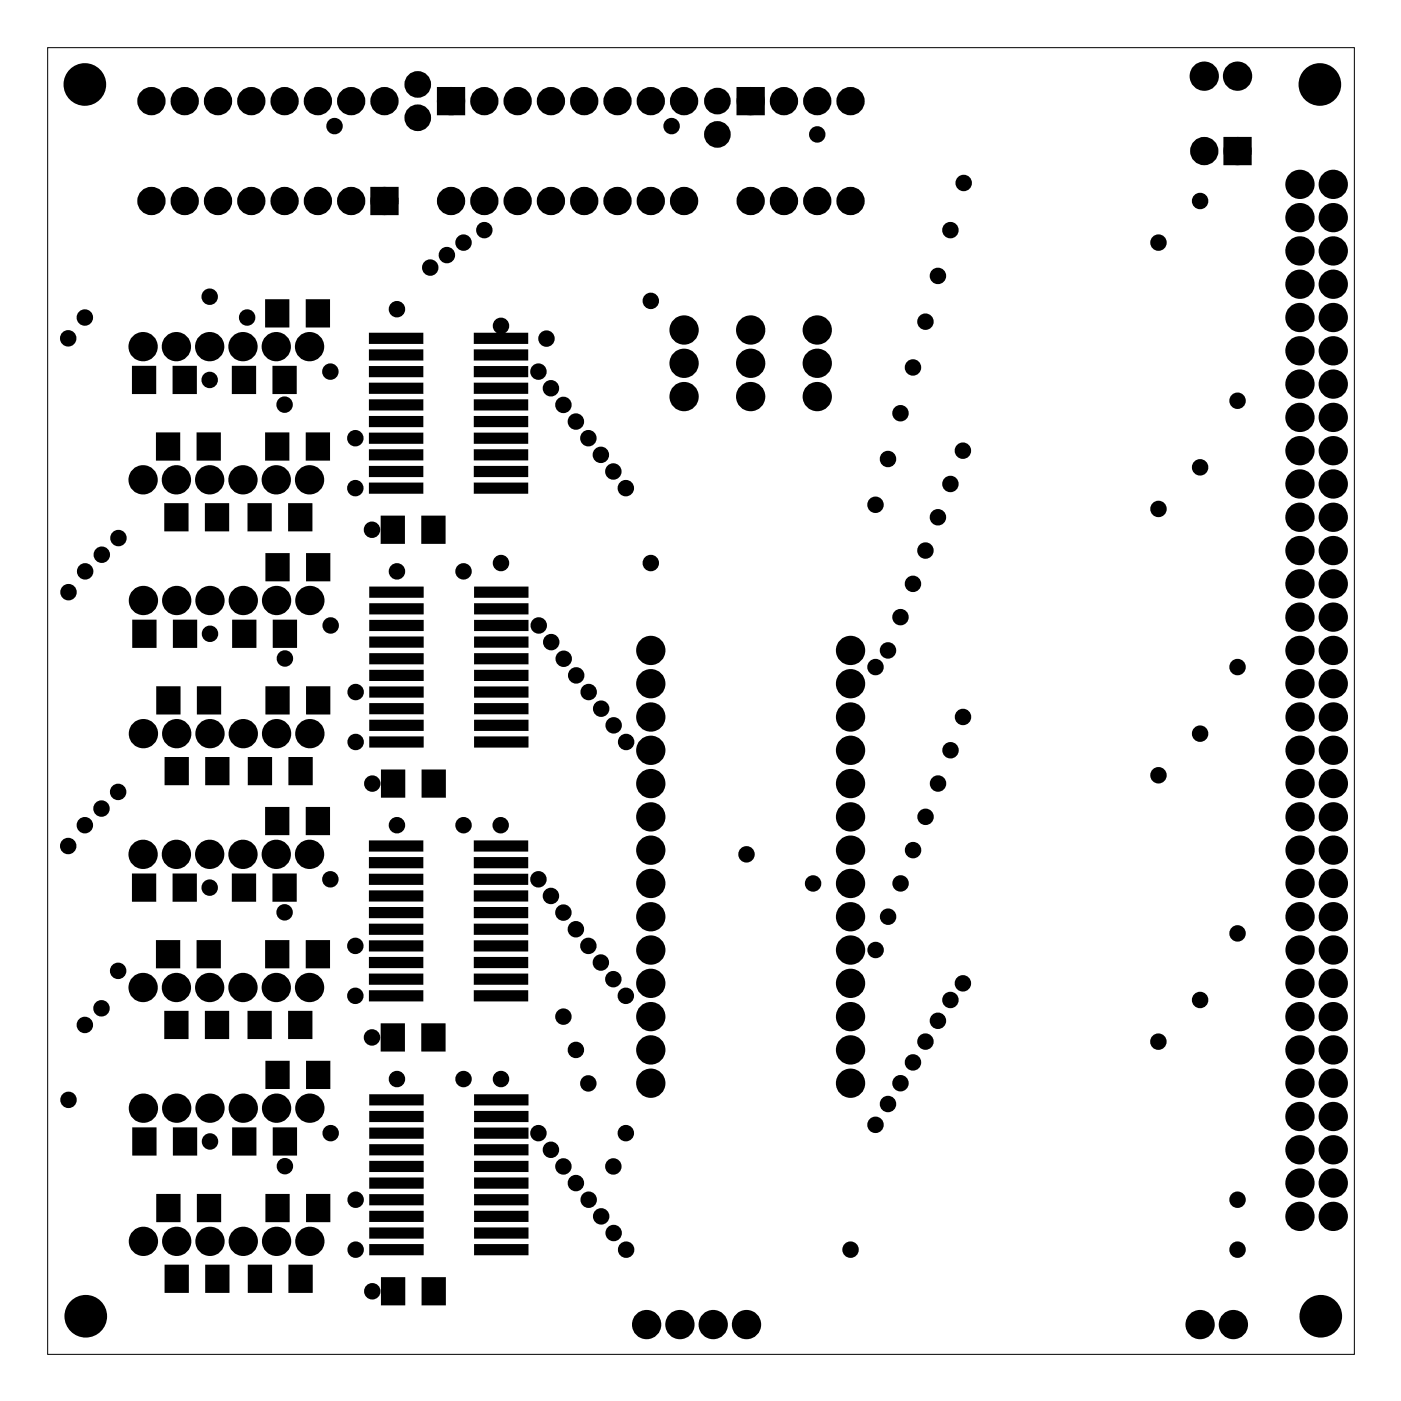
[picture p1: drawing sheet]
<svg xmlns="http://www.w3.org/2000/svg" width="107mm" height="107mm" viewBox="0 0 107 107" stroke-linecap="round" stroke-linejoin="round" font-family="sans-serif">
<path d="M3.6 3.6h99.7v99.7h-99.7z" fill="none" stroke="#000" stroke-width=".08"/>
<g fill="#000">
<circle cx="6.5" cy="6.4" r="1.5"/>
<circle cx="11.6" cy="15.3" r=".7"/>
<circle cx="11.6" cy="7.7" r=".7"/>
<circle cx="14.1" cy="15.3" r=".7"/>
<circle cx="14.1" cy="7.7" r=".7"/>
<circle cx="16.6" cy="15.3" r=".7"/>
<circle cx="16.6" cy="7.7" r=".7"/>
<circle cx="19.2" cy="15.3" r=".7"/>
<circle cx="19.2" cy="7.7" r=".7"/>
<circle cx="21.7" cy="15.3" r=".7"/>
<circle cx="21.7" cy="7.7" r=".7"/>
<circle cx="24.3" cy="15.3" r=".7"/>
<circle cx="24.3" cy="7.7" r=".7"/>
<circle cx="25.5" cy="9.6" r=".35"/>
<circle cx="26.8" cy="15.3" r=".7"/>
<circle cx="26.8" cy="7.7" r=".7"/>
<circle cx="29.3" cy="15.3" r=".7"/>
<circle cx="29.3" cy="7.7" r=".7"/>
<circle cx="31.9" cy="9" r=".64"/>
<circle cx="31.9" cy="6.4" r=".64"/>
<circle cx="34.1" cy="19.5" r=".35"/>
<circle cx="34.4" cy="15.3" r=".7"/>
<circle cx="34.4" cy="7.7" r=".7"/>
<circle cx="35.4" cy="18.5" r=".35"/>
<circle cx="37" cy="17.6" r=".35"/>
<circle cx="37" cy="15.3" r=".7"/>
<circle cx="37" cy="7.7" r=".7"/>
<circle cx="39.5" cy="15.3" r=".7"/>
<circle cx="39.5" cy="7.7" r=".7"/>
<circle cx="42" cy="15.3" r=".7"/>
<circle cx="42" cy="7.7" r=".7"/>
<circle cx="44.6" cy="15.3" r=".7"/>
<circle cx="44.6" cy="7.7" r=".7"/>
<circle cx="47.1" cy="15.3" r=".7"/>
<circle cx="47.1" cy="7.7" r=".7"/>
<circle cx="49.7" cy="15.3" r=".7"/>
<circle cx="49.7" cy="7.7" r=".7"/>
<circle cx="51.2" cy="9.6" r=".35"/>
<circle cx="52.2" cy="15.3" r=".7"/>
<circle cx="52.2" cy="7.7" r=".7"/>
<circle cx="54.7" cy="7.7" r=".64"/>
<circle cx="54.7" cy="10.3" r=".64"/>
<circle cx="57.3" cy="15.3" r=".7"/>
<circle cx="57.3" cy="7.7" r=".7"/>
<circle cx="59.8" cy="15.3" r=".7"/>
<circle cx="59.8" cy="7.7" r=".7"/>
<circle cx="62.4" cy="10.3" r=".35"/>
<circle cx="62.4" cy="15.3" r=".7"/>
<circle cx="62.4" cy="7.7" r=".7"/>
<circle cx="64.9" cy="15.3" r=".7"/>
<circle cx="64.9" cy="7.7" r=".7"/>
<circle cx="72.5" cy="17.6" r=".35"/>
<circle cx="73.5" cy="14" r=".35"/>
<circle cx="88.4" cy="18.5" r=".35"/>
<circle cx="91.6" cy="15.3" r=".35"/>
<circle cx="91.9" cy="5.8" r=".74"/>
<circle cx="91.9" cy="11.5" r=".7"/>
<circle cx="94.4" cy="5.8" r=".74"/>
<circle cx="94.4" cy="11.5" r=".7"/>
<circle cx="99.2" cy="14.1" r=".74"/>
<circle cx="99.2" cy="16.6" r=".74"/>
<circle cx="99.2" cy="19.1" r=".74"/>
<circle cx="100.7" cy="6.4" r="1.5"/>
<circle cx="101.7" cy="14.1" r=".74"/>
<circle cx="101.7" cy="16.6" r=".74"/>
<circle cx="101.7" cy="19.1" r=".74"/>
<circle cx="5.2" cy="25.8" r=".35"/>
<circle cx="6.5" cy="24.2" r=".35"/>
<circle cx="10.9" cy="36.6" r=".74"/>
<circle cx="10.9" cy="26.4" r=".74"/>
<circle cx="13.5" cy="36.6" r=".74"/>
<circle cx="13.5" cy="26.4" r=".74"/>
<circle cx="16" cy="26.4" r=".74"/>
<circle cx="16" cy="36.6" r=".74"/>
<circle cx="16" cy="29" r=".35"/>
<circle cx="16" cy="22.6" r=".35"/>
<circle cx="18.5" cy="36.6" r=".74"/>
<circle cx="18.5" cy="26.4" r=".74"/>
<circle cx="18.9" cy="24.2" r=".35"/>
<circle cx="21.1" cy="36.6" r=".74"/>
<circle cx="21.1" cy="26.4" r=".74"/>
<circle cx="21.7" cy="30.9" r=".35"/>
<circle cx="23.6" cy="26.4" r=".74"/>
<circle cx="23.6" cy="36.6" r=".74"/>
<circle cx="25.2" cy="28.4" r=".35"/>
<circle cx="27.1" cy="33.4" r=".35"/>
<circle cx="27.1" cy="37.2" r=".35"/>
<circle cx="30.3" cy="23.6" r=".35"/>
<circle cx="32.8" cy="20.4" r=".35"/>
<circle cx="38.2" cy="24.9" r=".35"/>
<circle cx="41.1" cy="28.4" r=".35"/>
<circle cx="41.7" cy="25.8" r=".35"/>
<circle cx="42" cy="29.6" r=".35"/>
<circle cx="43" cy="30.9" r=".35"/>
<circle cx="43.9" cy="32.2" r=".35"/>
<circle cx="44.9" cy="33.4" r=".35"/>
<circle cx="45.8" cy="34.7" r=".35"/>
<circle cx="46.8" cy="36" r=".35"/>
<circle cx="47.7" cy="37.2" r=".35"/>
<circle cx="49.7" cy="23" r=".35"/>
<circle cx="52.2" cy="30.3" r=".74"/>
<circle cx="52.2" cy="25.2" r=".74"/>
<circle cx="52.2" cy="27.7" r=".74"/>
<circle cx="57.3" cy="30.3" r=".74"/>
<circle cx="57.3" cy="25.2" r=".74"/>
<circle cx="57.3" cy="27.7" r=".74"/>
<circle cx="62.4" cy="30.3" r=".74"/>
<circle cx="62.4" cy="25.2" r=".74"/>
<circle cx="62.4" cy="27.7" r=".74"/>
<circle cx="66.8" cy="38.5" r=".35"/>
<circle cx="67.8" cy="35" r=".35"/>
<circle cx="68.7" cy="31.5" r=".35"/>
<circle cx="69.7" cy="28" r=".35"/>
<circle cx="70.6" cy="24.5" r=".35"/>
<circle cx="71.6" cy="21.1" r=".35"/>
<circle cx="71.6" cy="39.5" r=".35"/>
<circle cx="72.5" cy="36.9" r=".35"/>
<circle cx="73.5" cy="34.4" r=".35"/>
<circle cx="88.4" cy="38.8" r=".35"/>
<circle cx="91.6" cy="35.7" r=".35"/>
<circle cx="94.4" cy="30.6" r=".35"/>
<circle cx="99.2" cy="36.9" r=".74"/>
<circle cx="99.2" cy="39.5" r=".74"/>
<circle cx="99.2" cy="34.4" r=".74"/>
<circle cx="99.2" cy="24.2" r=".74"/>
<circle cx="99.2" cy="21.7" r=".74"/>
<circle cx="99.2" cy="29.3" r=".74"/>
<circle cx="99.2" cy="26.8" r=".74"/>
<circle cx="99.2" cy="31.8" r=".74"/>
<circle cx="101.7" cy="36.9" r=".74"/>
<circle cx="101.7" cy="39.5" r=".74"/>
<circle cx="101.7" cy="34.4" r=".74"/>
<circle cx="101.7" cy="24.2" r=".74"/>
<circle cx="101.7" cy="21.7" r=".74"/>
<circle cx="101.7" cy="29.3" r=".74"/>
<circle cx="101.7" cy="26.8" r=".74"/>
<circle cx="101.7" cy="31.8" r=".74"/>
<circle cx="5.2" cy="45.2" r=".35"/>
<circle cx="6.5" cy="43.6" r=".35"/>
<circle cx="7.8" cy="42.3" r=".35"/>
<circle cx="9" cy="41.1" r=".35"/>
<circle cx="10.9" cy="56" r=".74"/>
<circle cx="10.9" cy="45.8" r=".74"/>
<circle cx="13.5" cy="56" r=".74"/>
<circle cx="13.5" cy="45.8" r=".74"/>
<circle cx="16" cy="56" r=".74"/>
<circle cx="16" cy="45.8" r=".74"/>
<circle cx="16" cy="48.4" r=".35"/>
<circle cx="18.6" cy="56" r=".74"/>
<circle cx="18.6" cy="45.8" r=".74"/>
<circle cx="21.1" cy="56" r=".74"/>
<circle cx="21.1" cy="45.8" r=".74"/>
<circle cx="21.7" cy="50.2" r=".35"/>
<circle cx="23.6" cy="56" r=".74"/>
<circle cx="23.6" cy="45.8" r=".74"/>
<circle cx="25.2" cy="47.7" r=".35"/>
<circle cx="27.1" cy="56.6" r=".35"/>
<circle cx="27.1" cy="52.8" r=".35"/>
<circle cx="28.4" cy="40.4" r=".35"/>
<circle cx="28.4" cy="59.8" r=".35"/>
<circle cx="30.3" cy="43.6" r=".35"/>
<circle cx="35.4" cy="43.6" r=".35"/>
<circle cx="38.2" cy="43" r=".35"/>
<circle cx="41.1" cy="47.7" r=".35"/>
<circle cx="42.1" cy="49" r=".35"/>
<circle cx="43" cy="50.3" r=".35"/>
<circle cx="44" cy="51.5" r=".35"/>
<circle cx="44.9" cy="52.8" r=".35"/>
<circle cx="45.9" cy="54.1" r=".35"/>
<circle cx="46.8" cy="55.3" r=".35"/>
<circle cx="47.8" cy="56.6" r=".35"/>
<circle cx="49.7" cy="54.7" r=".74"/>
<circle cx="49.7" cy="59.8" r=".74"/>
<circle cx="49.7" cy="49.6" r=".74"/>
<circle cx="49.7" cy="57.2" r=".74"/>
<circle cx="49.7" cy="52.2" r=".74"/>
<circle cx="49.7" cy="43" r=".35"/>
<circle cx="64.9" cy="49.6" r=".74"/>
<circle cx="64.9" cy="54.7" r=".74"/>
<circle cx="64.9" cy="59.8" r=".74"/>
<circle cx="64.9" cy="57.2" r=".74"/>
<circle cx="64.9" cy="52.2" r=".74"/>
<circle cx="66.8" cy="50.9" r=".35"/>
<circle cx="67.8" cy="49.6" r=".35"/>
<circle cx="68.7" cy="47.1" r=".35"/>
<circle cx="69.7" cy="44.5" r=".35"/>
<circle cx="70.6" cy="42" r=".35"/>
<circle cx="71.6" cy="59.8" r=".35"/>
<circle cx="72.5" cy="57.2" r=".35"/>
<circle cx="73.5" cy="54.7" r=".35"/>
<circle cx="88.4" cy="59.2" r=".35"/>
<circle cx="91.6" cy="56" r=".35"/>
<circle cx="94.4" cy="50.9" r=".35"/>
<circle cx="99.2" cy="44.5" r=".74"/>
<circle cx="99.2" cy="42" r=".74"/>
<circle cx="99.2" cy="49.6" r=".74"/>
<circle cx="99.2" cy="47.1" r=".74"/>
<circle cx="99.2" cy="52.2" r=".74"/>
<circle cx="99.2" cy="57.2" r=".74"/>
<circle cx="99.2" cy="54.7" r=".74"/>
<circle cx="99.2" cy="59.8" r=".74"/>
<circle cx="101.7" cy="42" r=".74"/>
<circle cx="101.7" cy="44.5" r=".74"/>
<circle cx="101.7" cy="49.6" r=".74"/>
<circle cx="101.7" cy="47.1" r=".74"/>
<circle cx="101.7" cy="52.2" r=".74"/>
<circle cx="101.7" cy="57.2" r=".74"/>
<circle cx="101.7" cy="54.7" r=".74"/>
<circle cx="101.7" cy="59.8" r=".74"/>
<circle cx="5.2" cy="64.5" r=".35"/>
<circle cx="6.5" cy="78.2" r=".35"/>
<circle cx="6.5" cy="63" r=".35"/>
<circle cx="7.7" cy="61.7" r=".35"/>
<circle cx="7.7" cy="76.9" r=".35"/>
<circle cx="9" cy="74.1" r=".35"/>
<circle cx="9" cy="60.4" r=".35"/>
<circle cx="10.9" cy="75.3" r=".74"/>
<circle cx="10.9" cy="65.2" r=".74"/>
<circle cx="13.5" cy="75.3" r=".74"/>
<circle cx="13.5" cy="65.2" r=".74"/>
<circle cx="16" cy="75.3" r=".74"/>
<circle cx="16" cy="65.2" r=".74"/>
<circle cx="16" cy="67.7" r=".35"/>
<circle cx="18.5" cy="75.3" r=".74"/>
<circle cx="18.5" cy="65.2" r=".74"/>
<circle cx="21.1" cy="75.3" r=".74"/>
<circle cx="21.1" cy="65.2" r=".74"/>
<circle cx="21.7" cy="69.6" r=".35"/>
<circle cx="23.6" cy="75.3" r=".74"/>
<circle cx="23.6" cy="65.2" r=".74"/>
<circle cx="25.2" cy="67.1" r=".35"/>
<circle cx="27.1" cy="76" r=".35"/>
<circle cx="27.1" cy="72.2" r=".35"/>
<circle cx="28.4" cy="79.2" r=".35"/>
<circle cx="30.3" cy="63" r=".35"/>
<circle cx="35.4" cy="63" r=".35"/>
<circle cx="38.2" cy="63" r=".35"/>
<circle cx="41.1" cy="67.1" r=".35"/>
<circle cx="42" cy="68.4" r=".35"/>
<circle cx="43" cy="69.6" r=".35"/>
<circle cx="43" cy="77.6" r=".35"/>
<circle cx="43.9" cy="70.9" r=".35"/>
<circle cx="44.9" cy="72.2" r=".35"/>
<circle cx="45.8" cy="73.4" r=".35"/>
<circle cx="46.8" cy="74.7" r=".35"/>
<circle cx="47.7" cy="76" r=".35"/>
<circle cx="49.7" cy="77.6" r=".74"/>
<circle cx="49.7" cy="72.5" r=".74"/>
<circle cx="49.7" cy="67.4" r=".74"/>
<circle cx="49.7" cy="69.9" r=".74"/>
<circle cx="49.7" cy="75" r=".74"/>
<circle cx="49.7" cy="64.9" r=".74"/>
<circle cx="49.7" cy="62.3" r=".74"/>
<circle cx="57" cy="65.2" r=".35"/>
<circle cx="62" cy="67.4" r=".35"/>
<circle cx="64.9" cy="77.6" r=".74"/>
<circle cx="64.9" cy="67.4" r=".74"/>
<circle cx="64.9" cy="72.5" r=".74"/>
<circle cx="64.9" cy="69.9" r=".74"/>
<circle cx="64.9" cy="75" r=".74"/>
<circle cx="64.9" cy="64.9" r=".74"/>
<circle cx="64.9" cy="62.3" r=".74"/>
<circle cx="66.8" cy="72.5" r=".35"/>
<circle cx="67.8" cy="69.9" r=".35"/>
<circle cx="68.7" cy="67.4" r=".35"/>
<circle cx="69.7" cy="64.9" r=".35"/>
<circle cx="70.6" cy="79.5" r=".35"/>
<circle cx="70.6" cy="62.3" r=".35"/>
<circle cx="71.6" cy="77.9" r=".35"/>
<circle cx="72.5" cy="76.3" r=".35"/>
<circle cx="73.5" cy="75" r=".35"/>
<circle cx="88.4" cy="79.5" r=".35"/>
<circle cx="91.6" cy="76.3" r=".35"/>
<circle cx="94.4" cy="71.2" r=".35"/>
<circle cx="99.2" cy="77.6" r=".74"/>
<circle cx="99.2" cy="75" r=".74"/>
<circle cx="99.2" cy="62.3" r=".74"/>
<circle cx="99.2" cy="72.5" r=".74"/>
<circle cx="99.2" cy="67.4" r=".74"/>
<circle cx="99.2" cy="69.9" r=".74"/>
<circle cx="99.2" cy="64.9" r=".74"/>
<circle cx="101.7" cy="77.6" r=".74"/>
<circle cx="101.7" cy="75" r=".74"/>
<circle cx="101.7" cy="67.4" r=".74"/>
<circle cx="101.7" cy="62.3" r=".74"/>
<circle cx="101.7" cy="72.5" r=".74"/>
<circle cx="101.7" cy="64.9" r=".74"/>
<circle cx="101.7" cy="69.9" r=".74"/>
<circle cx="5.2" cy="83.9" r=".35"/>
<circle cx="10.9" cy="84.6" r=".74"/>
<circle cx="10.9" cy="94.7" r=".74"/>
<circle cx="13.5" cy="84.6" r=".74"/>
<circle cx="13.5" cy="94.7" r=".74"/>
<circle cx="16" cy="84.6" r=".74"/>
<circle cx="16" cy="94.7" r=".74"/>
<circle cx="16" cy="87.1" r=".35"/>
<circle cx="18.6" cy="84.6" r=".74"/>
<circle cx="18.6" cy="94.7" r=".74"/>
<circle cx="21.1" cy="84.6" r=".74"/>
<circle cx="21.1" cy="94.7" r=".74"/>
<circle cx="21.7" cy="89" r=".35"/>
<circle cx="23.6" cy="84.6" r=".74"/>
<circle cx="23.6" cy="94.7" r=".74"/>
<circle cx="25.2" cy="86.5" r=".35"/>
<circle cx="27.1" cy="91.5" r=".35"/>
<circle cx="27.1" cy="95.3" r=".35"/>
<circle cx="28.4" cy="98.5" r=".35"/>
<circle cx="30.3" cy="82.3" r=".35"/>
<circle cx="35.4" cy="82.3" r=".35"/>
<circle cx="38.2" cy="82.3" r=".35"/>
<circle cx="41.1" cy="86.5" r=".35"/>
<circle cx="42" cy="87.7" r=".35"/>
<circle cx="43" cy="89" r=".35"/>
<circle cx="43.9" cy="80.1" r=".35"/>
<circle cx="43.9" cy="90.3" r=".35"/>
<circle cx="44.9" cy="82.7" r=".35"/>
<circle cx="44.9" cy="91.5" r=".35"/>
<circle cx="45.9" cy="92.8" r=".35"/>
<circle cx="46.8" cy="89" r=".35"/>
<circle cx="46.8" cy="94.1" r=".35"/>
<circle cx="47.7" cy="86.5" r=".35"/>
<circle cx="47.8" cy="95.3" r=".35"/>
<circle cx="49.7" cy="82.6" r=".74"/>
<circle cx="49.7" cy="80.1" r=".74"/>
<circle cx="64.9" cy="82.6" r=".74"/>
<circle cx="64.9" cy="80.1" r=".74"/>
<circle cx="64.9" cy="95.3" r=".35"/>
<circle cx="66.8" cy="85.8" r=".35"/>
<circle cx="67.8" cy="84.2" r=".35"/>
<circle cx="68.7" cy="82.6" r=".35"/>
<circle cx="69.7" cy="81.1" r=".35"/>
<circle cx="94.4" cy="91.5" r=".35"/>
<circle cx="94.4" cy="95.3" r=".35"/>
<circle cx="99.2" cy="82.6" r=".74"/>
<circle cx="99.2" cy="87.7" r=".74"/>
<circle cx="99.2" cy="85.2" r=".74"/>
<circle cx="99.2" cy="80.1" r=".74"/>
<circle cx="99.2" cy="90.3" r=".74"/>
<circle cx="99.2" cy="92.8" r=".74"/>
<circle cx="101.7" cy="90.3" r=".74"/>
<circle cx="101.7" cy="92.8" r=".74"/>
<circle cx="101.7" cy="82.6" r=".74"/>
<circle cx="101.7" cy="87.7" r=".74"/>
<circle cx="101.7" cy="85.2" r=".74"/>
<circle cx="101.7" cy="80.1" r=".74"/>
<circle cx="6.5" cy="100.4" r="1.5"/>
<circle cx="49.3" cy="101.1" r=".74"/>
<circle cx="51.9" cy="101.1" r=".74"/>
<circle cx="54.4" cy="101.1" r=".74"/>
<circle cx="57" cy="101.1" r=".74"/>
<circle cx="91.6" cy="101.1" r=".74"/>
<circle cx="94.1" cy="101.1" r=".74"/>
<circle cx="100.8" cy="100.4" r="1.5"/>
</g>
<g fill="none" stroke="#000" stroke-width=".55">
<circle cx="25.5" cy="9.6" r=".35"/>
<circle cx="34.1" cy="19.5" r=".35"/>
<circle cx="35.4" cy="18.5" r=".35"/>
<circle cx="37" cy="17.6" r=".35"/>
<circle cx="51.2" cy="9.6" r=".35"/>
<circle cx="62.4" cy="10.3" r=".35"/>
<circle cx="72.5" cy="17.6" r=".35"/>
<circle cx="73.5" cy="14" r=".35"/>
<circle cx="88.4" cy="18.5" r=".35"/>
<circle cx="91.6" cy="15.3" r=".35"/>
<circle cx="5.2" cy="25.8" r=".35"/>
<circle cx="6.5" cy="24.2" r=".35"/>
<circle cx="16" cy="22.6" r=".35"/>
<circle cx="16" cy="29" r=".35"/>
<circle cx="18.9" cy="24.2" r=".35"/>
<circle cx="21.7" cy="30.9" r=".35"/>
<circle cx="25.2" cy="28.4" r=".35"/>
<circle cx="27.1" cy="37.2" r=".35"/>
<circle cx="27.1" cy="33.4" r=".35"/>
<circle cx="30.3" cy="23.6" r=".35"/>
<circle cx="32.8" cy="20.4" r=".35"/>
<circle cx="38.2" cy="24.9" r=".35"/>
<circle cx="41.1" cy="28.4" r=".35"/>
<circle cx="41.7" cy="25.8" r=".35"/>
<circle cx="42" cy="29.6" r=".35"/>
<circle cx="43" cy="30.9" r=".35"/>
<circle cx="43.9" cy="32.2" r=".35"/>
<circle cx="44.9" cy="33.4" r=".35"/>
<circle cx="45.8" cy="34.7" r=".35"/>
<circle cx="46.8" cy="36" r=".35"/>
<circle cx="47.7" cy="37.2" r=".35"/>
<circle cx="49.7" cy="23" r=".35"/>
<circle cx="66.8" cy="38.5" r=".35"/>
<circle cx="67.8" cy="35" r=".35"/>
<circle cx="68.7" cy="31.5" r=".35"/>
<circle cx="69.7" cy="28" r=".35"/>
<circle cx="70.6" cy="24.5" r=".35"/>
<circle cx="71.6" cy="39.5" r=".35"/>
<circle cx="71.6" cy="21.1" r=".35"/>
<circle cx="72.5" cy="36.9" r=".35"/>
<circle cx="73.5" cy="34.4" r=".35"/>
<circle cx="88.4" cy="38.8" r=".35"/>
<circle cx="91.6" cy="35.7" r=".35"/>
<circle cx="94.4" cy="30.6" r=".35"/>
<circle cx="5.2" cy="45.2" r=".35"/>
<circle cx="6.5" cy="43.6" r=".35"/>
<circle cx="7.8" cy="42.3" r=".35"/>
<circle cx="9" cy="41.1" r=".35"/>
<circle cx="16" cy="48.4" r=".35"/>
<circle cx="21.7" cy="50.2" r=".35"/>
<circle cx="25.2" cy="47.7" r=".35"/>
<circle cx="27.1" cy="56.6" r=".35"/>
<circle cx="27.1" cy="52.8" r=".35"/>
<circle cx="28.4" cy="40.4" r=".35"/>
<circle cx="28.4" cy="59.8" r=".35"/>
<circle cx="30.3" cy="43.6" r=".35"/>
<circle cx="35.4" cy="43.6" r=".35"/>
<circle cx="38.2" cy="43" r=".35"/>
<circle cx="41.1" cy="47.7" r=".35"/>
<circle cx="42.1" cy="49" r=".35"/>
<circle cx="43" cy="50.3" r=".35"/>
<circle cx="44" cy="51.5" r=".35"/>
<circle cx="44.9" cy="52.8" r=".35"/>
<circle cx="45.9" cy="54.1" r=".35"/>
<circle cx="46.8" cy="55.3" r=".35"/>
<circle cx="47.8" cy="56.6" r=".35"/>
<circle cx="49.7" cy="43" r=".35"/>
<circle cx="66.8" cy="50.9" r=".35"/>
<circle cx="67.8" cy="49.6" r=".35"/>
<circle cx="68.7" cy="47.1" r=".35"/>
<circle cx="69.7" cy="44.5" r=".35"/>
<circle cx="70.6" cy="42" r=".35"/>
<circle cx="71.6" cy="59.8" r=".35"/>
<circle cx="72.5" cy="57.2" r=".35"/>
<circle cx="73.5" cy="54.7" r=".35"/>
<circle cx="88.4" cy="59.2" r=".35"/>
<circle cx="91.6" cy="56" r=".35"/>
<circle cx="94.4" cy="50.9" r=".35"/>
<circle cx="5.2" cy="64.5" r=".35"/>
<circle cx="6.5" cy="63" r=".35"/>
<circle cx="6.5" cy="78.2" r=".35"/>
<circle cx="7.7" cy="76.9" r=".35"/>
<circle cx="7.7" cy="61.7" r=".35"/>
<circle cx="9" cy="60.4" r=".35"/>
<circle cx="9" cy="74.1" r=".35"/>
<circle cx="16" cy="67.7" r=".35"/>
<circle cx="21.7" cy="69.6" r=".35"/>
<circle cx="25.2" cy="67.1" r=".35"/>
<circle cx="27.1" cy="76" r=".35"/>
<circle cx="27.1" cy="72.2" r=".35"/>
<circle cx="28.4" cy="79.2" r=".35"/>
<circle cx="30.3" cy="63" r=".35"/>
<circle cx="35.4" cy="63" r=".35"/>
<circle cx="38.2" cy="63" r=".35"/>
<circle cx="41.1" cy="67.1" r=".35"/>
<circle cx="42" cy="68.4" r=".35"/>
<circle cx="43" cy="69.6" r=".35"/>
<circle cx="43" cy="77.6" r=".35"/>
<circle cx="43.9" cy="70.9" r=".35"/>
<circle cx="44.9" cy="72.2" r=".35"/>
<circle cx="45.8" cy="73.4" r=".35"/>
<circle cx="46.8" cy="74.7" r=".35"/>
<circle cx="47.7" cy="76" r=".35"/>
<circle cx="57" cy="65.2" r=".35"/>
<circle cx="62" cy="67.4" r=".35"/>
<circle cx="66.8" cy="72.5" r=".35"/>
<circle cx="67.8" cy="69.9" r=".35"/>
<circle cx="68.7" cy="67.4" r=".35"/>
<circle cx="69.7" cy="64.9" r=".35"/>
<circle cx="70.6" cy="79.5" r=".35"/>
<circle cx="70.6" cy="62.3" r=".35"/>
<circle cx="71.6" cy="77.9" r=".35"/>
<circle cx="72.5" cy="76.3" r=".35"/>
<circle cx="73.5" cy="75" r=".35"/>
<circle cx="88.4" cy="79.5" r=".35"/>
<circle cx="91.6" cy="76.3" r=".35"/>
<circle cx="94.4" cy="71.2" r=".35"/>
<circle cx="5.2" cy="83.9" r=".35"/>
<circle cx="16" cy="87.1" r=".35"/>
<circle cx="21.7" cy="89" r=".35"/>
<circle cx="25.2" cy="86.5" r=".35"/>
<circle cx="27.1" cy="95.3" r=".35"/>
<circle cx="27.1" cy="91.5" r=".35"/>
<circle cx="28.4" cy="98.5" r=".35"/>
<circle cx="30.3" cy="82.3" r=".35"/>
<circle cx="35.4" cy="82.3" r=".35"/>
<circle cx="38.2" cy="82.3" r=".35"/>
<circle cx="41.1" cy="86.5" r=".35"/>
<circle cx="42" cy="87.7" r=".35"/>
<circle cx="43" cy="89" r=".35"/>
<circle cx="43.9" cy="80.1" r=".35"/>
<circle cx="43.9" cy="90.3" r=".35"/>
<circle cx="44.9" cy="82.7" r=".35"/>
<circle cx="44.9" cy="91.5" r=".35"/>
<circle cx="45.9" cy="92.8" r=".35"/>
<circle cx="46.8" cy="89" r=".35"/>
<circle cx="46.8" cy="94.1" r=".35"/>
<circle cx="47.7" cy="86.5" r=".35"/>
<circle cx="47.8" cy="95.3" r=".35"/>
<circle cx="64.9" cy="95.3" r=".35"/>
<circle cx="66.8" cy="85.8" r=".35"/>
<circle cx="67.8" cy="84.2" r=".35"/>
<circle cx="68.7" cy="82.6" r=".35"/>
<circle cx="69.7" cy="81.1" r=".35"/>
<circle cx="94.4" cy="91.5" r=".35"/>
<circle cx="94.4" cy="95.3" r=".35"/>
</g>
<g fill="none" stroke="#000" stroke-width=".76" stroke-linecap="butt">
<path d="M28.6 14.6h1.4v1.4h-1.4zM33.7 7h1.4v1.4h-1.4zM56.6 7h1.4v1.4h-1.4zM93.7 10.8h1.4v1.4h-1.4z"/>
<circle cx="11.6" cy="15.3" r=".7"/>
<circle cx="11.6" cy="7.7" r=".7"/>
<circle cx="14.1" cy="15.3" r=".7"/>
<circle cx="14.1" cy="7.7" r=".7"/>
<circle cx="16.6" cy="15.3" r=".7"/>
<circle cx="16.6" cy="7.7" r=".7"/>
<circle cx="19.2" cy="15.3" r=".7"/>
<circle cx="19.2" cy="7.7" r=".7"/>
<circle cx="21.7" cy="15.3" r=".7"/>
<circle cx="21.7" cy="7.7" r=".7"/>
<circle cx="24.3" cy="15.3" r=".7"/>
<circle cx="24.3" cy="7.7" r=".7"/>
<circle cx="26.8" cy="15.3" r=".7"/>
<circle cx="26.8" cy="7.7" r=".7"/>
<circle cx="29.3" cy="15.3" r=".7"/>
<circle cx="29.3" cy="7.7" r=".7"/>
<circle cx="31.9" cy="6.4" r=".64"/>
<circle cx="31.9" cy="9" r=".64"/>
<circle cx="34.4" cy="15.3" r=".7"/>
<circle cx="34.4" cy="7.7" r=".7"/>
<circle cx="37" cy="15.3" r=".7"/>
<circle cx="37" cy="7.7" r=".7"/>
<circle cx="39.5" cy="15.3" r=".7"/>
<circle cx="39.5" cy="7.7" r=".7"/>
<circle cx="42" cy="15.3" r=".7"/>
<circle cx="42" cy="7.7" r=".7"/>
<circle cx="44.6" cy="15.3" r=".7"/>
<circle cx="44.6" cy="7.7" r=".7"/>
<circle cx="47.1" cy="15.3" r=".7"/>
<circle cx="47.1" cy="7.7" r=".7"/>
<circle cx="49.7" cy="15.3" r=".7"/>
<circle cx="49.7" cy="7.7" r=".7"/>
<circle cx="52.2" cy="15.3" r=".7"/>
<circle cx="52.2" cy="7.7" r=".7"/>
<circle cx="54.7" cy="10.3" r=".64"/>
<circle cx="54.7" cy="7.7" r=".64"/>
<circle cx="57.3" cy="15.3" r=".7"/>
<circle cx="57.3" cy="7.7" r=".7"/>
<circle cx="59.8" cy="15.3" r=".7"/>
<circle cx="59.8" cy="7.7" r=".7"/>
<circle cx="62.4" cy="15.3" r=".7"/>
<circle cx="62.4" cy="7.7" r=".7"/>
<circle cx="64.9" cy="15.3" r=".7"/>
<circle cx="64.9" cy="7.7" r=".7"/>
<circle cx="91.9" cy="5.8" r=".74"/>
<circle cx="91.9" cy="11.5" r=".7"/>
<circle cx="94.4" cy="5.8" r=".74"/>
<circle cx="94.4" cy="11.5" r=".7"/>
<circle cx="99.2" cy="19.1" r=".74"/>
<circle cx="99.2" cy="14.1" r=".74"/>
<circle cx="99.2" cy="16.6" r=".74"/>
<circle cx="101.7" cy="19.1" r=".74"/>
<circle cx="101.7" cy="14.1" r=".74"/>
<circle cx="101.7" cy="16.6" r=".74"/>
<circle cx="10.9" cy="36.6" r=".74"/>
<circle cx="10.9" cy="26.4" r=".74"/>
<circle cx="13.5" cy="26.4" r=".74"/>
<circle cx="13.5" cy="36.6" r=".74"/>
<circle cx="16" cy="36.6" r=".74"/>
<circle cx="16" cy="26.4" r=".74"/>
<circle cx="18.5" cy="26.4" r=".74"/>
<circle cx="18.5" cy="36.6" r=".74"/>
<circle cx="21.1" cy="36.6" r=".74"/>
<circle cx="21.1" cy="26.4" r=".74"/>
<circle cx="23.6" cy="36.6" r=".74"/>
<circle cx="23.6" cy="26.4" r=".74"/>
<circle cx="52.2" cy="30.3" r=".74"/>
<circle cx="52.2" cy="25.2" r=".74"/>
<circle cx="52.2" cy="27.7" r=".74"/>
<circle cx="57.3" cy="30.3" r=".74"/>
<circle cx="57.3" cy="25.2" r=".74"/>
<circle cx="57.3" cy="27.7" r=".74"/>
<circle cx="62.4" cy="30.3" r=".74"/>
<circle cx="62.4" cy="25.2" r=".74"/>
<circle cx="62.4" cy="27.7" r=".74"/>
<circle cx="99.2" cy="26.8" r=".74"/>
<circle cx="99.2" cy="31.8" r=".74"/>
<circle cx="99.2" cy="29.3" r=".74"/>
<circle cx="99.2" cy="24.2" r=".74"/>
<circle cx="99.2" cy="21.7" r=".74"/>
<circle cx="99.2" cy="39.5" r=".74"/>
<circle cx="99.2" cy="34.4" r=".74"/>
<circle cx="99.2" cy="36.9" r=".74"/>
<circle cx="101.7" cy="31.8" r=".74"/>
<circle cx="101.7" cy="29.3" r=".74"/>
<circle cx="101.7" cy="26.8" r=".74"/>
<circle cx="101.7" cy="24.2" r=".74"/>
<circle cx="101.7" cy="39.5" r=".74"/>
<circle cx="101.7" cy="21.7" r=".74"/>
<circle cx="101.7" cy="34.4" r=".74"/>
<circle cx="101.7" cy="36.9" r=".74"/>
<circle cx="10.9" cy="45.8" r=".74"/>
<circle cx="10.9" cy="56" r=".74"/>
<circle cx="13.5" cy="45.8" r=".74"/>
<circle cx="13.5" cy="56" r=".74"/>
<circle cx="16" cy="56" r=".74"/>
<circle cx="16" cy="45.8" r=".74"/>
<circle cx="18.6" cy="45.8" r=".74"/>
<circle cx="18.6" cy="56" r=".74"/>
<circle cx="21.1" cy="56" r=".74"/>
<circle cx="21.1" cy="45.8" r=".74"/>
<circle cx="23.6" cy="56" r=".74"/>
<circle cx="23.6" cy="45.8" r=".74"/>
<circle cx="49.7" cy="59.8" r=".74"/>
<circle cx="49.7" cy="54.7" r=".74"/>
<circle cx="49.7" cy="57.2" r=".74"/>
<circle cx="49.7" cy="49.6" r=".74"/>
<circle cx="49.7" cy="52.2" r=".74"/>
<circle cx="64.9" cy="59.8" r=".74"/>
<circle cx="64.9" cy="54.7" r=".74"/>
<circle cx="64.9" cy="57.2" r=".74"/>
<circle cx="64.9" cy="49.6" r=".74"/>
<circle cx="64.9" cy="52.2" r=".74"/>
<circle cx="99.2" cy="47.1" r=".74"/>
<circle cx="99.2" cy="52.2" r=".74"/>
<circle cx="99.2" cy="44.5" r=".74"/>
<circle cx="99.2" cy="49.6" r=".74"/>
<circle cx="99.2" cy="42" r=".74"/>
<circle cx="99.2" cy="59.8" r=".74"/>
<circle cx="99.2" cy="54.7" r=".74"/>
<circle cx="99.2" cy="57.2" r=".74"/>
<circle cx="101.7" cy="47.1" r=".74"/>
<circle cx="101.7" cy="49.6" r=".74"/>
<circle cx="101.7" cy="52.2" r=".74"/>
<circle cx="101.7" cy="44.5" r=".74"/>
<circle cx="101.7" cy="42" r=".74"/>
<circle cx="101.7" cy="59.8" r=".74"/>
<circle cx="101.7" cy="54.7" r=".74"/>
<circle cx="101.7" cy="57.2" r=".74"/>
<circle cx="10.9" cy="65.2" r=".74"/>
<circle cx="10.9" cy="75.3" r=".74"/>
<circle cx="13.5" cy="65.2" r=".74"/>
<circle cx="13.5" cy="75.3" r=".74"/>
<circle cx="16" cy="65.2" r=".74"/>
<circle cx="16" cy="75.3" r=".74"/>
<circle cx="18.5" cy="75.3" r=".74"/>
<circle cx="18.5" cy="65.2" r=".74"/>
<circle cx="21.1" cy="65.2" r=".74"/>
<circle cx="21.1" cy="75.3" r=".74"/>
<circle cx="23.6" cy="65.2" r=".74"/>
<circle cx="23.6" cy="75.3" r=".74"/>
<circle cx="49.7" cy="64.9" r=".74"/>
<circle cx="49.7" cy="67.4" r=".74"/>
<circle cx="49.7" cy="62.3" r=".74"/>
<circle cx="49.7" cy="69.9" r=".74"/>
<circle cx="49.7" cy="75" r=".74"/>
<circle cx="49.7" cy="72.5" r=".74"/>
<circle cx="49.7" cy="77.6" r=".74"/>
<circle cx="64.9" cy="64.9" r=".74"/>
<circle cx="64.9" cy="67.4" r=".74"/>
<circle cx="64.9" cy="62.3" r=".74"/>
<circle cx="64.9" cy="69.9" r=".74"/>
<circle cx="64.9" cy="75" r=".74"/>
<circle cx="64.9" cy="72.5" r=".74"/>
<circle cx="64.9" cy="77.6" r=".74"/>
<circle cx="99.2" cy="75" r=".74"/>
<circle cx="99.2" cy="77.6" r=".74"/>
<circle cx="99.2" cy="64.9" r=".74"/>
<circle cx="99.2" cy="67.4" r=".74"/>
<circle cx="99.2" cy="69.9" r=".74"/>
<circle cx="99.2" cy="72.5" r=".74"/>
<circle cx="99.2" cy="62.3" r=".74"/>
<circle cx="101.7" cy="75" r=".74"/>
<circle cx="101.7" cy="77.6" r=".74"/>
<circle cx="101.7" cy="69.9" r=".74"/>
<circle cx="101.7" cy="67.4" r=".74"/>
<circle cx="101.7" cy="64.9" r=".74"/>
<circle cx="101.7" cy="72.5" r=".74"/>
<circle cx="101.7" cy="62.3" r=".74"/>
<circle cx="10.9" cy="84.6" r=".74"/>
<circle cx="10.9" cy="94.7" r=".74"/>
<circle cx="13.5" cy="94.7" r=".74"/>
<circle cx="13.5" cy="84.6" r=".74"/>
<circle cx="16" cy="84.6" r=".74"/>
<circle cx="16" cy="94.7" r=".74"/>
<circle cx="18.6" cy="94.7" r=".74"/>
<circle cx="18.6" cy="84.6" r=".74"/>
<circle cx="21.1" cy="94.7" r=".74"/>
<circle cx="21.1" cy="84.6" r=".74"/>
<circle cx="23.6" cy="84.6" r=".74"/>
<circle cx="23.6" cy="94.7" r=".74"/>
<circle cx="49.7" cy="80.1" r=".74"/>
<circle cx="49.7" cy="82.6" r=".74"/>
<circle cx="64.9" cy="82.6" r=".74"/>
<circle cx="64.9" cy="80.1" r=".74"/>
<circle cx="99.2" cy="87.7" r=".74"/>
<circle cx="99.2" cy="90.3" r=".74"/>
<circle cx="99.2" cy="92.8" r=".74"/>
<circle cx="99.2" cy="85.2" r=".74"/>
<circle cx="99.2" cy="80.1" r=".74"/>
<circle cx="99.2" cy="82.6" r=".74"/>
<circle cx="101.7" cy="87.7" r=".74"/>
<circle cx="101.7" cy="85.2" r=".74"/>
<circle cx="101.7" cy="90.3" r=".74"/>
<circle cx="101.7" cy="92.8" r=".74"/>
<circle cx="101.7" cy="82.6" r=".74"/>
<circle cx="101.7" cy="80.1" r=".74"/>
<circle cx="49.3" cy="101.1" r=".74"/>
<circle cx="51.9" cy="101.1" r=".74"/>
<circle cx="54.4" cy="101.1" r=".74"/>
<circle cx="57" cy="101.1" r=".74"/>
<circle cx="91.6" cy="101.1" r=".74"/>
<circle cx="94.1" cy="101.1" r=".74"/>
</g>
<g fill="#000">
<path d="M28.6 14.6h1.4v1.4h-1.4zM33.7 7h1.4v1.4h-1.4zM56.6 7h1.4v1.4h-1.4zM93.7 10.8h1.4v1.4h-1.4zM10.2 28h1.6v1.9h-1.6zM12 33.1h1.6v1.9h-1.6zM12.7 38.5h1.6v1.9h-1.6zM13.3 28h1.6v1.9h-1.6zM15.1 33.1h1.6v1.9h-1.6zM15.8 38.5h1.6v1.9h-1.6zM17.8 28h1.6v1.9h-1.6zM19 38.5h1.6v1.9h-1.6z"/>
<path d="M20.4 23h1.6v1.9h-1.6zM20.4 33.1h1.6v1.9h-1.6zM20.9 28h1.6v1.9h-1.6zM22.1 38.5h1.6v1.9h-1.6zM23.5 23h1.6v1.9h-1.6zM23.5 33.1h1.6v1.9h-1.6zM28.3 25.5h3.9v.6h-3.9zM28.3 26.8h3.9v.6h-3.9zM28.3 28.1h3.9v.6h-3.9zM28.3 29.3h3.9v.6h-3.9zM28.3 30.6h3.9v.6h-3.9zM28.3 31.9h3.9v.6h-3.9z"/>
<path d="M28.3 33.1h3.9v.6h-3.9zM28.3 34.4h3.9v.6h-3.9zM28.3 35.7h3.9v.6h-3.9zM28.3 36.9h3.9v.6h-3.9zM29.2 39.5h1.6v1.9h-1.6zM32.3 39.5h1.6v1.9h-1.6zM36.3 36.9h3.9v.6h-3.9zM36.3 35.7h3.9v.6h-3.9zM36.3 34.4h3.9v.6h-3.9zM36.3 33.1h3.9v.6h-3.9zM36.3 31.9h3.9v.6h-3.9zM36.3 30.6h3.9v.6h-3.9z"/>
<path d="M36.3 29.3h3.9v.6h-3.9zM36.3 28.1h3.9v.6h-3.9zM36.3 26.8h3.9v.6h-3.9zM36.3 25.5h3.9v.6h-3.9zM10.2 47.4h1.6v1.9h-1.6zM12 52.5h1.6v1.9h-1.6zM12.7 57.9h1.6v1.9h-1.6zM13.3 47.4h1.6v1.9h-1.6zM15.1 52.5h1.6v1.9h-1.6zM15.8 57.9h1.6v1.9h-1.6zM17.8 47.4h1.6v1.9h-1.6zM19 57.9h1.6v1.9h-1.6z"/>
<path d="M20.4 42.3h1.6v1.9h-1.6zM20.4 52.5h1.6v1.9h-1.6zM20.9 47.4h1.6v1.9h-1.6zM22.1 57.9h1.6v1.9h-1.6zM23.5 42.3h1.6v1.9h-1.6zM23.5 52.5h1.6v1.9h-1.6zM28.3 44.9h3.9v.6h-3.9zM28.3 46.2h3.9v.6h-3.9zM28.3 47.4h3.9v.6h-3.9zM28.3 48.7h3.9v.6h-3.9zM28.3 50h3.9v.6h-3.9zM28.3 51.2h3.9v.6h-3.9z"/>
<path d="M28.3 52.5h3.9v.6h-3.9zM28.3 53.8h3.9v.6h-3.9zM28.3 55h3.9v.6h-3.9zM28.3 56.3h3.9v.6h-3.9zM29.2 58.8h1.6v1.9h-1.6zM32.3 58.8h1.6v1.9h-1.6zM36.3 56.3h3.9v.6h-3.9zM36.3 55h3.9v.6h-3.9zM36.3 53.8h3.9v.6h-3.9zM36.3 52.5h3.9v.6h-3.9zM36.3 51.2h3.9v.6h-3.9zM36.3 50h3.9v.6h-3.9z"/>
<path d="M36.3 48.7h3.9v.6h-3.9zM36.3 47.4h3.9v.6h-3.9zM36.3 46.2h3.9v.6h-3.9zM36.3 44.9h3.9v.6h-3.9zM10.2 66.8h1.6v1.9h-1.6zM12 71.9h1.6v1.9h-1.6zM12.7 77.3h1.6v1.9h-1.6zM13.3 66.8h1.6v1.9h-1.6zM15.1 71.9h1.6v1.9h-1.6zM15.8 77.3h1.6v1.9h-1.6zM17.8 66.8h1.6v1.9h-1.6zM19 77.3h1.6v1.9h-1.6z"/>
<path d="M20.4 61.7h1.6v1.9h-1.6zM20.4 71.9h1.6v1.9h-1.6zM20.9 66.8h1.6v1.9h-1.6zM22.1 77.3h1.6v1.9h-1.6zM23.5 61.7h1.6v1.9h-1.6zM23.5 71.9h1.6v1.9h-1.6zM28.3 64.2h3.9v.6h-3.9zM28.3 65.5h3.9v.6h-3.9zM28.3 66.8h3.9v.6h-3.9zM28.3 68.1h3.9v.6h-3.9zM28.3 69.3h3.9v.6h-3.9zM28.3 70.6h3.9v.6h-3.9z"/>
<path d="M28.3 71.9h3.9v.6h-3.9zM28.3 73.1h3.9v.6h-3.9zM28.3 74.4h3.9v.6h-3.9zM28.3 75.7h3.9v.6h-3.9zM29.2 78.2h1.6v1.9h-1.6zM32.3 78.2h1.6v1.9h-1.6zM36.3 75.7h3.9v.6h-3.9zM36.3 74.4h3.9v.6h-3.9zM36.3 73.1h3.9v.6h-3.9zM36.3 71.9h3.9v.6h-3.9zM36.3 70.6h3.9v.6h-3.9zM36.3 69.3h3.9v.6h-3.9z"/>
<path d="M36.3 68.1h3.9v.6h-3.9zM36.3 66.8h3.9v.6h-3.9zM36.3 65.5h3.9v.6h-3.9zM36.3 64.2h3.9v.6h-3.9zM10.2 86.1h1.6v1.9h-1.6zM12 91.2h1.6v1.9h-1.6zM12.7 96.6h1.6v1.9h-1.6zM13.3 86.1h1.6v1.9h-1.6zM15.1 91.2h1.6v1.9h-1.6zM15.8 96.6h1.6v1.9h-1.6zM17.8 86.1h1.6v1.9h-1.6zM19 96.6h1.6v1.9h-1.6z"/>
<path d="M20.4 81.1h1.6v1.9h-1.6zM20.4 91.2h1.6v1.9h-1.6zM20.9 86.1h1.6v1.9h-1.6zM22.1 96.6h1.6v1.9h-1.6zM23.5 81.1h1.6v1.9h-1.6zM23.5 91.2h1.6v1.9h-1.6zM28.3 83.6h3.9v.6h-3.9zM28.3 84.9h3.9v.6h-3.9zM28.3 86.2h3.9v.6h-3.9zM28.3 87.4h3.9v.6h-3.9zM28.3 88.7h3.9v.6h-3.9zM28.3 90h3.9v.6h-3.9z"/>
<path d="M28.3 91.2h3.9v.6h-3.9zM28.3 92.5h3.9v.6h-3.9zM28.3 93.8h3.9v.6h-3.9zM28.3 95h3.9v.6h-3.9zM29.2 97.6h1.6v1.9h-1.6zM32.3 97.6h1.6v1.9h-1.6zM36.3 95h3.9v.6h-3.9zM36.3 93.8h3.9v.6h-3.9zM36.3 92.5h3.9v.6h-3.9zM36.3 91.2h3.9v.6h-3.9zM36.3 90h3.9v.6h-3.9zM36.3 88.7h3.9v.6h-3.9z"/>
<path d="M36.3 87.4h3.9v.6h-3.9zM36.3 86.2h3.9v.6h-3.9zM36.3 84.9h3.9v.6h-3.9zM36.3 83.6h3.9v.6h-3.9z"/>
</g>
<g fill="none" stroke="#000" stroke-width=".25">
<path d="M10.2 28h1.6v1.9h-1.6zM12 33.1h1.6v1.9h-1.6zM12.7 38.5h1.6v1.9h-1.6zM13.3 28h1.6v1.9h-1.6zM15.1 33.1h1.6v1.9h-1.6zM15.8 38.5h1.6v1.9h-1.6zM17.8 28h1.6v1.9h-1.6zM19 38.5h1.6v1.9h-1.6zM20.4 23h1.6v1.9h-1.6zM20.4 33.1h1.6v1.9h-1.6zM20.9 28h1.6v1.9h-1.6zM22.1 38.5h1.6v1.9h-1.6z"/>
<path d="M23.5 23h1.6v1.9h-1.6zM23.5 33.1h1.6v1.9h-1.6zM28.3 25.5h3.9v.6h-3.9zM28.3 26.8h3.9v.6h-3.9zM28.3 28.1h3.9v.6h-3.9zM28.3 29.3h3.9v.6h-3.9zM28.3 30.6h3.9v.6h-3.9zM28.3 31.9h3.9v.6h-3.9zM28.3 33.1h3.9v.6h-3.9zM28.3 34.4h3.9v.6h-3.9zM28.3 35.7h3.9v.6h-3.9zM28.3 36.9h3.9v.6h-3.9z"/>
<path d="M29.2 39.5h1.6v1.9h-1.6zM32.3 39.5h1.6v1.9h-1.6zM36.3 36.9h3.9v.6h-3.9zM36.3 35.7h3.9v.6h-3.9zM36.3 34.4h3.9v.6h-3.9zM36.3 33.1h3.9v.6h-3.9zM36.3 31.9h3.9v.6h-3.9zM36.3 30.6h3.9v.6h-3.9zM36.3 29.3h3.9v.6h-3.9zM36.3 28.1h3.9v.6h-3.9zM36.3 26.8h3.9v.6h-3.9zM36.3 25.5h3.9v.6h-3.9z"/>
<path d="M10.2 47.4h1.6v1.9h-1.6zM12 52.5h1.6v1.9h-1.6zM12.7 57.9h1.6v1.9h-1.6zM13.3 47.4h1.6v1.9h-1.6zM15.1 52.5h1.6v1.9h-1.6zM15.8 57.9h1.6v1.9h-1.6zM17.8 47.4h1.6v1.9h-1.6zM19 57.9h1.6v1.9h-1.6zM20.4 42.3h1.6v1.9h-1.6zM20.4 52.5h1.6v1.9h-1.6zM20.9 47.4h1.6v1.9h-1.6zM22.1 57.9h1.6v1.9h-1.6z"/>
<path d="M23.5 42.3h1.6v1.9h-1.6zM23.5 52.5h1.6v1.9h-1.6zM28.3 44.9h3.9v.6h-3.9zM28.3 46.2h3.9v.6h-3.9zM28.3 47.4h3.9v.6h-3.9zM28.3 48.7h3.9v.6h-3.9zM28.3 50h3.9v.6h-3.9zM28.3 51.2h3.9v.6h-3.9zM28.3 52.5h3.9v.6h-3.9zM28.3 53.8h3.9v.6h-3.9zM28.3 55h3.9v.6h-3.9zM28.3 56.3h3.9v.6h-3.9z"/>
<path d="M29.2 58.8h1.6v1.9h-1.6zM32.3 58.8h1.6v1.9h-1.6zM36.3 56.3h3.9v.6h-3.9zM36.3 55h3.9v.6h-3.9zM36.3 53.8h3.9v.6h-3.9zM36.3 52.5h3.9v.6h-3.9zM36.3 51.2h3.9v.6h-3.9zM36.3 50h3.9v.6h-3.9zM36.3 48.7h3.9v.6h-3.9zM36.3 47.4h3.9v.6h-3.9zM36.3 46.2h3.9v.6h-3.9zM36.3 44.9h3.9v.6h-3.9z"/>
<path d="M10.2 66.8h1.6v1.9h-1.6zM12 71.9h1.6v1.9h-1.6zM12.7 77.3h1.6v1.9h-1.6zM13.3 66.8h1.6v1.9h-1.6zM15.1 71.9h1.6v1.9h-1.6zM15.8 77.3h1.6v1.9h-1.6zM17.8 66.8h1.6v1.9h-1.6zM19 77.3h1.6v1.9h-1.6zM20.4 61.7h1.6v1.9h-1.6zM20.4 71.9h1.6v1.9h-1.6zM20.9 66.8h1.6v1.9h-1.6zM22.1 77.3h1.6v1.9h-1.6z"/>
<path d="M23.5 61.7h1.6v1.9h-1.6zM23.5 71.9h1.6v1.9h-1.6zM28.3 64.2h3.9v.6h-3.9zM28.3 65.5h3.9v.6h-3.9zM28.3 66.8h3.9v.6h-3.9zM28.3 68.1h3.9v.6h-3.9zM28.3 69.3h3.9v.6h-3.9zM28.3 70.6h3.9v.6h-3.9zM28.3 71.9h3.9v.6h-3.9zM28.3 73.1h3.9v.6h-3.9zM28.3 74.4h3.9v.6h-3.9zM28.3 75.7h3.9v.6h-3.9z"/>
<path d="M29.2 78.2h1.6v1.9h-1.6zM32.3 78.2h1.6v1.9h-1.6zM36.3 75.7h3.9v.6h-3.9zM36.3 74.4h3.9v.6h-3.9zM36.3 73.1h3.9v.6h-3.9zM36.3 71.9h3.9v.6h-3.9zM36.3 70.6h3.9v.6h-3.9zM36.3 69.3h3.9v.6h-3.9zM36.3 68.1h3.9v.6h-3.9zM36.3 66.8h3.9v.6h-3.9zM36.3 65.5h3.9v.6h-3.9zM36.3 64.2h3.9v.6h-3.9z"/>
<path d="M10.2 86.1h1.6v1.9h-1.6zM12 91.2h1.6v1.9h-1.6zM12.7 96.6h1.6v1.9h-1.6zM13.3 86.1h1.6v1.9h-1.6zM15.1 91.2h1.6v1.9h-1.6zM15.8 96.6h1.6v1.9h-1.6zM17.8 86.1h1.6v1.9h-1.6zM19 96.6h1.6v1.9h-1.6zM20.4 81.1h1.6v1.9h-1.6zM20.4 91.2h1.6v1.9h-1.6zM20.9 86.1h1.6v1.9h-1.6zM22.1 96.6h1.6v1.9h-1.6z"/>
<path d="M23.5 81.1h1.6v1.9h-1.6zM23.5 91.2h1.6v1.9h-1.6zM28.3 83.6h3.9v.6h-3.9zM28.3 84.9h3.9v.6h-3.9zM28.3 86.2h3.9v.6h-3.9zM28.3 87.4h3.9v.6h-3.9zM28.3 88.7h3.9v.6h-3.9zM28.3 90h3.9v.6h-3.9zM28.3 91.2h3.9v.6h-3.9zM28.3 92.5h3.9v.6h-3.9zM28.3 93.8h3.9v.6h-3.9zM28.3 95h3.9v.6h-3.9z"/>
<path d="M29.2 97.6h1.6v1.9h-1.6zM32.3 97.6h1.6v1.9h-1.6zM36.3 95h3.9v.6h-3.9zM36.3 93.8h3.9v.6h-3.9zM36.3 92.5h3.9v.6h-3.9zM36.3 91.2h3.9v.6h-3.9zM36.3 90h3.9v.6h-3.9zM36.3 88.7h3.9v.6h-3.9zM36.3 87.4h3.9v.6h-3.9zM36.3 86.2h3.9v.6h-3.9zM36.3 84.9h3.9v.6h-3.9zM36.3 83.6h3.9v.6h-3.9z"/>
<circle cx="6.5" cy="6.4" r="1.5"/>
<circle cx="100.7" cy="6.4" r="1.5"/>
<circle cx="6.5" cy="100.4" r="1.5"/>
<circle cx="100.8" cy="100.4" r="1.5"/>
</g>
</svg>
